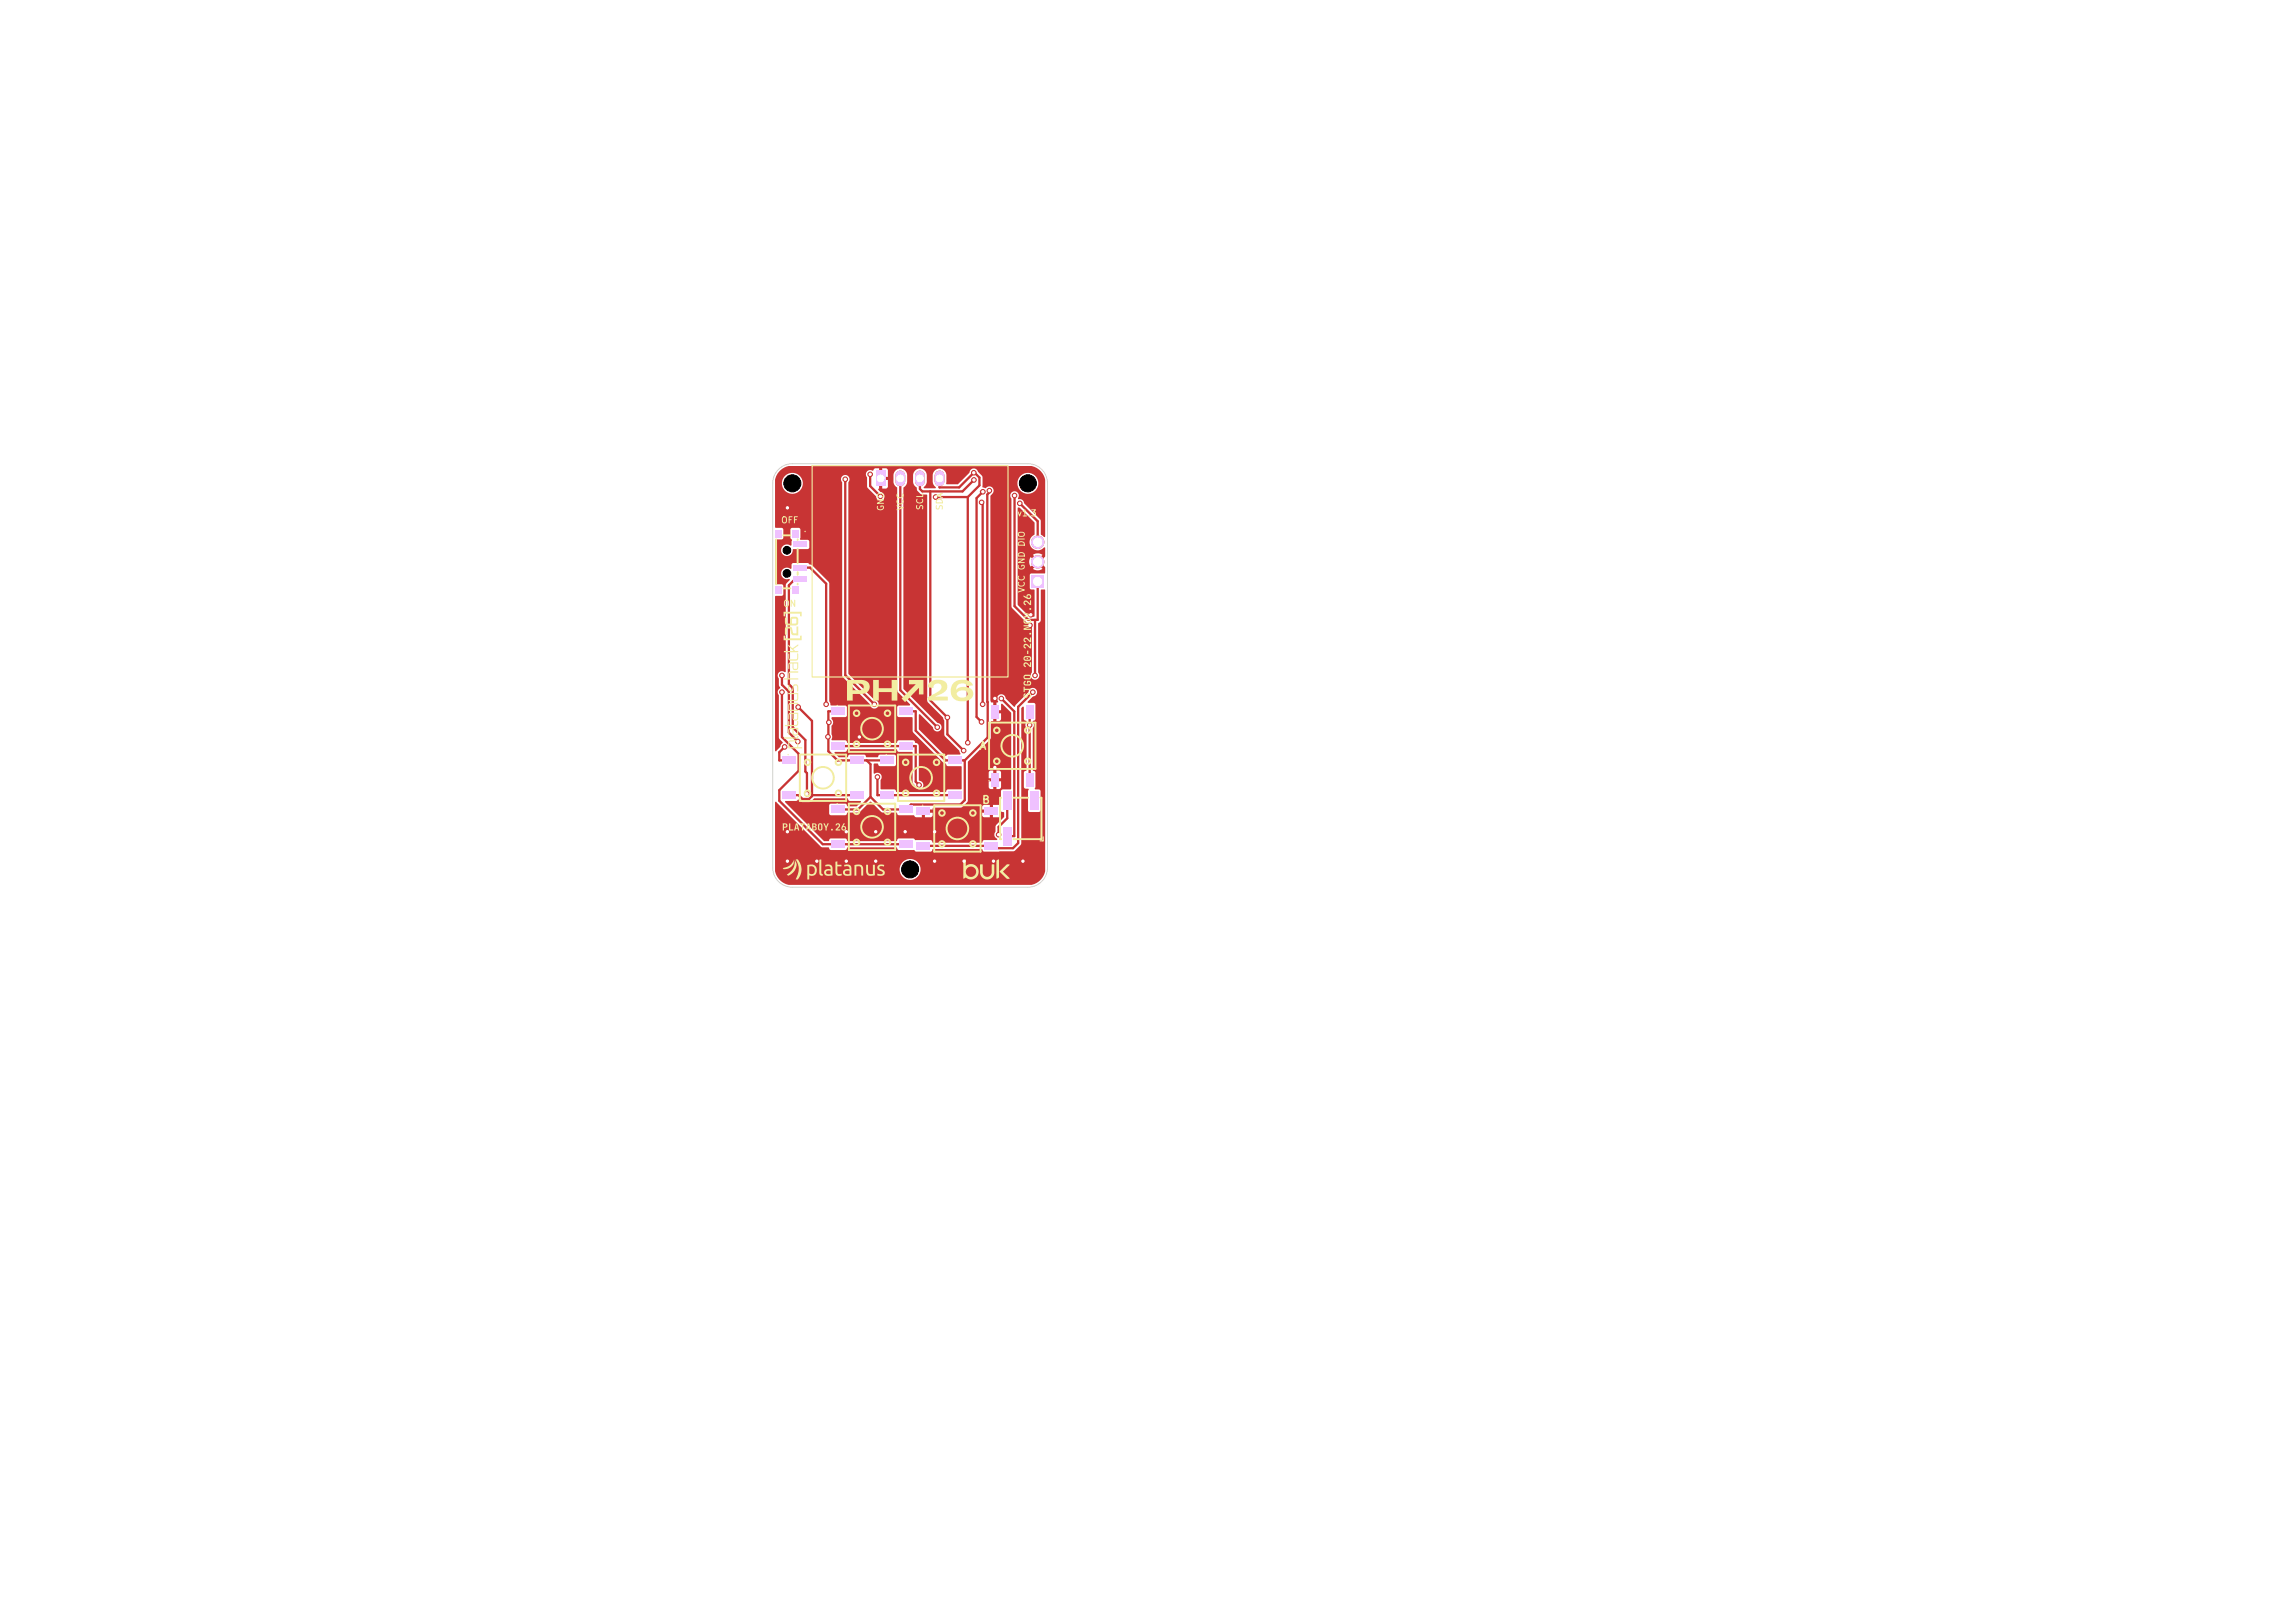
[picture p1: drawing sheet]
<svg xmlns="http://www.w3.org/2000/svg" width="297mm" height="210mm" viewBox="0 0 297 210" stroke-linecap="round" stroke-linejoin="round" font-family="sans-serif">
<defs><g id="words">
<g font-size="1" fill="#f2eda1">
<text x="126.7" y="97.3">A</text>
<text x="127" y="104.3">B</text>
</g>
<g font-size=".8" fill="#f2eda1">
<text x="101" y="67.9">OFF</text>
<text x="114.6" y="66.2" transform="rotate(-90 114.6 66.2)">GND</text>
<text x="117.1" y="66.1" transform="rotate(-90 117.1 66.1)">VCC</text>
<text x="119.7" y="66.1" transform="rotate(-90 119.7 66.1)">SCL</text>
<text x="122.2" y="66.1" transform="rotate(-90 122.2 66.1)">SDA</text>
<text x="131.6" y="67">v1.3</text>
<text x="132.8" y="76.8" transform="rotate(-90 132.8 76.8)">VCC GND DIO</text>
<text x="101.3" y="78.7">ON</text>
</g>
</g></defs>
<g fill="#c83434">
<path d="M113.9 97.9h1.8v1h-1.8z"/>
<path d="M122.7 97.9h1.8v1h-1.8z"/>
<path d="M122.7 102.4h1.8v1h-1.8z"/>
<path d="M113.9 102.4h1.8v1h-1.8z"/>
<path d="M107.6 91.5h1.8v1h-1.8z"/>
<path d="M116.4 91.5h1.8v1h-1.8z"/>
<path d="M116.4 96h1.8v1h-1.8z"/>
<path d="M107.6 96h1.8v1h-1.8z"/>
<path d="M107.6 104.2h1.8v1h-1.8z"/>
<path d="M116.4 104.2h1.8v1h-1.8z"/>
<path d="M116.4 108.7h1.8v1h-1.8z"/>
<path d="M107.6 108.7h1.8v1h-1.8z"/>
<path d="M113.3 60.9h1.3v2h-1.3z"/>
</g>
<path d="M116.5 61.5v.8M119 61.5v.8M121.6 61.5v.8" fill="none" stroke="#c83434" stroke-width="1.3"/>
<g fill="#c83434">
<path d="M128.2 100h1.1v1.8h-1.1z"/>
<path d="M128.2 91.2h1.1v1.8h-1.1z"/>
<path d="M132.8 91.2h.9v1.8h-.9z"/>
<path d="M132.8 100h.9v1.8h-.9z"/>
<path d="M133.3 102.4h1.1v2.4h-1.1z"/>
<path d="M129.8 102.4h1.1v2.4h-1.1z"/>
<path d="M129.8 107h1.1v2.4h-1.1z"/>
<path d="M133.5 74.5h1.6v1.5h-1.6z"/>
</g>
<g fill="#c83434" stroke="#c83434" stroke-width=".13">
<circle cx="134.3" cy="72.7" r=".8"/>
<circle cx="134.3" cy="70.2" r=".8"/>
</g>
<g fill="#c83434">
<path d="M102.7 70.1h1.8v.7h-1.8z"/>
<path d="M102.7 73.1h1.8v.7h-1.8z"/>
<path d="M102.7 74.6h1.8v.7h-1.8z"/>
<path d="M100.3 75.9h.8v1h-.8z"/>
<path d="M102.5 75.9h.8v1h-.8z"/>
<path d="M102.5 68.6h.8v1h-.8z"/>
<path d="M100.3 68.6h.8v1h-.8z"/>
<path d="M101.2 97.9h1.8v1h-1.8z"/>
<path d="M110 97.9h1.8v1h-1.8z"/>
<path d="M110 102.4h1.8v1h-1.8z"/>
<path d="M101.2 102.4h1.8v1h-1.8z"/>
<path d="M118.6 104.5h1.8v1h-1.8z"/>
<path d="M127.4 104.5h1.8v1h-1.8z"/>
<path d="M127.4 109h1.8v1h-1.8z"/>
<path d="M118.6 109h1.8v1h-1.8z"/>
</g>
<g fill="#c83434" stroke="#c83434" stroke-width=".13">
<circle cx="101.5" cy="96.6" r=".3"/>
<circle cx="128" cy="63.5" r=".3"/>
<circle cx="107.1" cy="95.3" r=".3"/>
<circle cx="107.3" cy="93.5" r=".3"/>
<circle cx="101.2" cy="87.4" r=".3"/>
<circle cx="113.6" cy="100.5" r=".3"/>
<circle cx="103.2" cy="95.9" r=".3"/>
<circle cx="118.9" cy="101.6" r=".3"/>
<circle cx="101.2" cy="89.6" r=".3"/>
<circle cx="101.9" cy="111.4" r=".3"/>
<circle cx="132.4" cy="111.4" r=".3"/>
<circle cx="120.9" cy="107.6" r=".3"/>
<circle cx="113.3" cy="107.6" r=".3"/>
<circle cx="128.8" cy="90.4" r=".3"/>
<circle cx="109.5" cy="107.6" r=".3"/>
<circle cx="111.2" cy="95.4" r=".3"/>
<circle cx="120.9" cy="111.4" r=".3"/>
<circle cx="128.6" cy="111.4" r=".3"/>
<circle cx="105.7" cy="111.4" r=".3"/>
<circle cx="133.4" cy="79.5" r=".3"/>
<circle cx="113.3" cy="111.4" r=".3"/>
<circle cx="133.3" cy="80.9" r=".3"/>
<circle cx="117.1" cy="107.6" r=".3"/>
<circle cx="101.9" cy="65.7" r=".3"/>
<circle cx="124.8" cy="111.4" r=".3"/>
<circle cx="109.5" cy="111.4" r=".3"/>
<circle cx="128.8" cy="99.3" r=".3"/>
<circle cx="101.9" cy="107.6" r=".3"/>
<circle cx="129.2" cy="108" r=".3"/>
<circle cx="133.9" cy="87.4" r=".3"/>
<circle cx="131.3" cy="64.1" r=".3"/>
<circle cx="106.9" cy="91.1" r=".3"/>
<circle cx="121.3" cy="94.1" r=".3"/>
<circle cx="124.7" cy="97.1" r=".3"/>
<circle cx="109.4" cy="62" r=".3"/>
<circle cx="126" cy="62.1" r=".3"/>
<circle cx="113.2" cy="91.1" r=".3"/>
<circle cx="122.6" cy="92.8" r=".3"/>
<circle cx="112.6" cy="61.4" r=".3"/>
<circle cx="126" cy="61.2" r=".3"/>
<circle cx="121.1" cy="64.3" r=".3"/>
<circle cx="113.9" cy="64.2" r=".3"/>
<circle cx="125.2" cy="96.1" r=".3"/>
<circle cx="127" cy="93.4" r=".3"/>
<circle cx="127.2" cy="63.6" r=".3"/>
<circle cx="133.2" cy="93.8" r=".3"/>
<circle cx="129.6" cy="90.4" r=".3"/>
<circle cx="132" cy="65.1" r=".3"/>
<circle cx="104.4" cy="102.7" r=".3"/>
<circle cx="103.3" cy="91.5" r=".3"/>
<circle cx="133.7" cy="89.6" r=".3"/>
<circle cx="127.2" cy="91.1" r=".3"/>
<circle cx="127" cy="65" r=".3"/>
</g>
<g fill="none" stroke="#c83434" stroke-width=".3">
<path d="M103.6 75h-.7l-.8 .7v12.8l.5 .5v5.1l1.6 1.7v4l.2 .2v2.7M103.6 73.5h1.2l2.1 2v15.6M109.4 62v25.4l3.8 3.7M112.6 61.4v1.5l1.3 1.3M114 61.9v1.4l.6 .6v28l-3.4 3.5M116.5 61.9v27.4l4.8 4.8M119 61.9v1.4l.4 .3h5.2l1.4-1.5M120.4 63.6v27l2.2 2.2v2.2l2.1 2.1M121.1 64.3h4.1M121.6 61.9v1.2h2.5l1.9-1.9h.1l.7 .6v1l-1.6 1.5M125.2 64.3v31.8M126.9 63.6h.3l-.8 .8v28.4l.6 .6"/>
<path d="M127 65l.2 .1v26M128 63.5v.2l-.2 .3v31.4l-2.9 3M131.3 64.1v14.3l1.8 1.8h1.2v-5M132 65.1l2.3 2.3v2.8M134.3 72.7l-1.2 1.2v5.3l.3 .3M101.2 89.6v5.8l2.2 2.1v2.2l-2.5 2.5v1.4l5.6 5.6h10.8M101.2 87.4v1.2l.9 .9v5.3l1.1 1.1M101.5 96.6l-.6 .7v1.1h1.2M103.3 91.5l1.8 1.8v9.7l-.4 .4h-.8l-.5-.5h-1.3M107.1 95.3h.1M107.3 93.5h-.1M108.5 92h-1.3v5.2l1.2 1.2h6.4"/>
<path d="M108.5 96.5h10v4.6l.4 .5M112.2 98.4l.5 .5v4.2M117.3 92h1.2v2.5l3.9 3.9h2.5M124.9 98.4v5.1l-.6 .6h-6.4l-.6 .6h-3l-1.6-1.6M129.6 90.4l1.7 1.7v16.1h-1M133.2 92.1v8.8M133.3 80.9l-4.6 4.5v16.8l-.4 .4v2.4h-8.8M133.7 89.6l-1.9 1.9v17.6l-.7 .7h-2.5l-.3-.3h-8.8M133.9 80.2v7.2M105.1 102.9h5.8M112.7 103.1l-1.7 1.6h-2.5M113.6 100.5v2.4h10"/>
<path d="M130.3 103.6v2.3l-1.1 1.1v1"/>
</g>
<g fill="#c83434">
<path d="M100.8 61l.7-.5 .6-.2h31.4a2.26 2.26 0 0 1 1.8 1.8v7.3l-.1 .1-.5-.4v-1.7l-.1-.2-2.1-2.1a.66 .66 0 0 0-.8-.5 .59 .59 0 0 0 0-.9 .59 .59 0 0 0-.8 .1 .64 .64 0 0 0 0 .7v14l.1 .2 1.8 1.8 .7 .2v6.3a.56 .56 0 0 0 .1 .8 .56 .56 0 0 0 .8 0 .56 .56 0 0 0-.1-.8v-6.3l.4-.4v-3.9l.1-.1h.3l.2 .1v36.3a2.26 2.26 0 0 1-1.8 1.8h-31.4a2.26 2.26 0 0 1-1.8-1.8v-.3h16.1a1.35 1.35 0 0 0 1.9 1.4 1.35 1.35 0 0 0 .4-2.3 1.35 1.35 0 0 0-2.2 .7l-.1 .2h-16.1v-8.6h.2l5.7 5.8 1.1 .1 .2 .3h1.9l.1-.1 .2-.3h6.3l.3 .4h1.9l.4 .2h1.8l.2-.1 .1-.2h6.4l.1 .2 .2 .1 3.9-.1 .8-.8 .1-.2v-17.4l.2-.3 .1 .1v1.6l.3 .2v.2a.61 .61 0 0 0 0 .7v5.5l-.2 .1-.1 .2v1.8l.2 .2 .4 .1-.1 .3 .1 2.5 .2 .2h1.1l.3-.3v-2.4l-.2-.2-.6-.1 .1-.3v-1.8l-.1-.2-.2-.1v-5.5a1.02 1.02 0 0 0 0-.9l.2-.1 .1-.2v-1.9l-.2-.2h-.7l-.1-.1 .7-.7a.56 .56 0 0 0 .5-.6 .56 .56 0 0 0-.6-.5 .56 .56 0 0 0-.5 .6l-1.8 1.9-1.1-1.1a.59 .59 0 0 0-.9-.5 .59 .59 0 0 0-.1 .9l-.3 .1v1h.6v-.7l.2-.1 1.2 1.2v9.7l-.1 .1-1.2 .1-.1 2-1-.1v1.7l.8-.1 .2-.2v-.4h.4v.1v.5l-1 1.1-.1 .8a.58 .58 0 0 0 .3 1l-.1 .1h-1.7l-.2 .3h-6.4l-.2-.3h-2l-.3-.2h-1.9l-.1 .1-.2 .2h-6.3l-.2-.2-.1-.1h-1.9l-.1 .1-.2 .2h-.5l-5.1-5 .1-.2h1.3l.3-.1 .5 .3h1l.6-.5h4.3l.2 .3 1.5 .1-.6 .6h-1.1l-.2-.2-.1-.1h-1.9l-.2 .2v1.1l.2 .2h1.9l.1-.1 .2-.3h1.5l1.4-1.4 1.5 1.4h1.9l.2 .3 .1 .1h1.9l.3 .2 .8 .1v-.7h.4v.7h.7l.3-.3v-.4h6.4v.4l.1 .2 .9 .1v-.7h-8.8v-.1h.2l.1-.2h1.1l.1-.3 6.3-.1v.4h1v-.7l-.8 .1-.2 .2h-2.5l.6-.6 .1-.2v-2.5h2.6l.1 .8 .2 .2h.3v-1h.4v1h.4l.2-.2v-.8h-4.2v-1.1h2.6v.7h.6v-1h.4v1h.6v-.8l-.2-.2h-1.1l-.3 .3h-2.6v-1.5l2.9-2.9v-2.2l.1-.1h.2v-1h.4v1h.4l.2-.3v-.7h-1v-1.4h-.2l-.1-.3v-26.5a.61 .61 0 0 0 .4-.7 .61 .61 0 0 0-.6-.5l-.2 .1a.43 .43 0 0 1-.7-.1l.1-.5h4.5a1.35 1.35 0 0 0 1.8 1.4 1.35 1.35 0 0 0 .4-2.3 1.35 1.35 0 0 0-2.2 .7v.2h-4.5l-.1-.8-.6-.6a.57 .57 0 0 0-.6-.4 .57 .57 0 0 0-.5 .6l-1.5 1.5-1.4-.1v-1.2a.89 .89 0 0 0-.9-.8 .89 .89 0 0 0-.9 .8v1l.1 .3 .3 .4-.1 .1-1.5-.1 .4-.6v-1.1a.89 .89 0 0 0-.8-.8 .89 .89 0 0 0-.9 .8v1l.2 .5a.51 .51 0 0 1 .3 .5l.5 .6h.7l.1 .1v26.6l.1 .2 1.9 1.9 .2 .4v2l1.9 1.9 .2 .5h-1.6l-.4 .2-3.4-3.4v-1.9l.2-.1 1.6 1.7a.57 .57 0 0 0 .6 .6 .57 .57 0 0 0 .6-.6 .57 .57 0 0 0-.6-.6l-4.4-4.4v-26l.5-.6v-1.1a.89 .89 0 0 0-.9-.8 .89 .89 0 0 0-.9 .8l.1 1.1 .4 .6v26.3l.1 .2 1.6 1.6-.1 .1-1.5 .1-.1 1.2 .2 .2h1.8v1.8l.1 .2 4 4a.29 .29 0 0 1 .3 .3l1.9 .1 .1 2.8-.1 .1h-1.7l-.2 .1-.1 .3h-6.3l-.2-.3-.2-.1h-1.7v-1.1a.57 .57 0 0 0 0-.8 .57 .57 0 0 0-.8-.1l-.1-.1v-1.2h.5l.1 .3h.2h1.9l.2-.2-.1-1.2-2-.1-.2 .1-.1 .3h-1.4l-.2-.3-.2-.1h-1.8l-.2 .1-.1 .3h-1.1l-.6-.7h1.5l.2-.4h6.3l.2 .3 .1 .1h1.8v3.9l.3 .4a.57 .57 0 0 0 .5 .5 .57 .57 0 0 0 .6-.5 .57 .57 0 0 0-.6-.6v-4.5l-.2-.3a.29 .29 0 0 1-.4-.3l-2-.1-.1 .1-.2 .2h-6.3l-.2-.2-.1-.1h-1.7l-.1-.1 .1-.3-.1-.4v-1a.64 .64 0 0 0 0-1l.1-.2 1.8-.1 .1-1.2-.2-.2h-1.9l-.2-.6v-15.3l-2.2-2.3-.4-.1-.1-.1h-2l-.2 .1v.6h-.1a.76 .76 0 0 0-1.2 .5 .76 .76 0 0 0 1 .8l.1 .2-.5 .6v11.2l-.2 .1a.57 .57 0 0 0-.7 0 .57 .57 0 0 0 0 .8v.9l.2 .3a.6 .6 0 0 0-.2 1v5.4l.5 .7-.3 .5-.6 .6-.1-.1v-19.9l.1-.1 .9-.1 .1-1.2-.2-.2-.9-.1v-4.4h.8a.76 .76 0 0 0 .8 .9 .76 .76 0 0 0 .7-.9h1.9l.2-.2v-1l-1.2-.1 .1-1.3-.2-.2h-.9l-.2 .2v1.1l.2 .3-.1 .6-.1 .1a.76 .76 0 0 0-1.2 .5h-.8v-1.3h.9l.2-.2-.1-1.2-.9-.1-.1-.1v-5.8h.9v.2a1.35 1.35 0 0 0 1.7 1.2 1.35 1.35 0 0 0 .9-1.9h5l.2 .5v25l.1 .2 3.5 3.5a.57 .57 0 0 0 .5 .6 .57 .57 0 0 0 .6-.6 .57 .57 0 0 0-.6-.5l-3.3-3.4v-24.8a.56 .56 0 0 0-.1-.9 .56 .56 0 0 0-.9 .4h-5l-.4-.4-.3-.2h9l.1 .5v1.3l1.2 1.1a.57 .57 0 0 0 .5 .6 .57 .57 0 0 0 .6-.6 .57 .57 0 0 0-.6-.6l-.3-.3 .2-.1v-.9h.4v.9h.5l.2-.2v-.9h-.5v-.4h.5v-.9l-.2-.2h-.5v.9h-.4v-.9h-.5l-.4 .3a.56 .56 0 0 0-.8 .4h-9a1.35 1.35 0 0 0-1.9 1.1h-.9l.1-.7z"/>
<path d="M131.7 65.7h.3l1.9 1.9v1.5a1.09 1.09 0 0 0-.5 1.7 1.09 1.09 0 0 0 1.7 0l.2 .1v1.1l-.5 .5-.3-.3 .4-.4a1.09 1.09 0 0 0-1.2 0l.4 .4-.3 .3-.4-.4a1.09 1.09 0 0 0 0 1.2l.4-.4 .3 .3-.4 .4a1.09 1.09 0 0 0 1.2 0l-.4-.4 .3-.3 .5 .5-.1 .8h-1.7l-.2 .2v1.7l.1 .2h.4l.1 .1v3.3l-.1 .1h-.5l-1.6-1.6z"/>
</g>
<g fill="#f2eda1">
<path d="M129 111.3a.17 .17 0 0 1 .3-.1 .17 .17 0 0 1 0 .3v1.4a.49 .49 0 0 1-.3 .8z"/>
<path d="M129.4 112.7l.5-.5a.61 .61 0 0 1 .8-.3l-.7 .7a.24 .24 0 0 0-.2 .3 .24 .24 0 0 0 .3 .2l.4 .3a.15 .15 0 0 1 .1 .2 .15 .15 0 0 1-.1 .1h-.2l-.9-.9z"/>
<path d="M126.9 111.9v-.1a.26 .26 0 0 1 .3 .1 .26 .26 0 0 1 0 .3v.3a.64 .64 0 0 0 .2 .8 .64 .64 0 0 0 .8 0l.1-.4v-.7a.22 .22 0 0 1 .1-.3 .22 .22 0 0 1 .3 0 .22 .22 0 0 1 0 .3v.6a.96 .96 0 0 1-1.1 1 .96 .96 0 0 1-.8-1.3z"/>
<path d="M124.7 111.3a.16 .16 0 0 1 .3-.1 .16 .16 0 0 1 0 .3v.6l.4-.3 .6 .1 .4 .2 .2 .5v.5l-.3 .4-.4 .3h-.5a.59 .59 0 0 0-.7-.1v-.9h.3a.67 .67 0 0 0 1 .6 .67 .67 0 0 0 0-1.2 .67 .67 0 0 0-1 .6h-.3z"/>
<path d="M101.3 112.3l.9-.3 .5-.7v.5l-.4 .4-.6 .3h-.3z"/>
<path d="M106 111.2h.3v1.7v.2h.2v.2h-.3l-.2-.3z"/>
<path d="M102.8 111.2l.3 .6-.1 .5-.4 .6-.6 .4-.2-.1 .6-.5 .3-.5z"/>
<path d="M108.1 111.5h.3v.4h.5v.2h-.5v.7l.1 .3 .4-.1v.3h-.5l-.2-.2z"/>
<path d="M103 111.2h.2l.1 .1 .3 .6 .1 .4-.1 .8-.4 .7h-.2l.3-.9 .1-.7z"/>
<path d="M113.6 112l.4-.1h.4v.2h-.4l-.2 .1 .1 .2 .6 .3v.3l-.2 .3h-.4h-.4l.1-.3 .4 .1 .2-.1v-.2l-.6-.3-.1-.3z"/>
<path d="M112.1 111.9h.2l.1 1 .1 .2h.2h.3v-1.2h.2v1.4h-.6l-.4-.1-.1-.4z"/>
<path d="M110.6 111.9h.6l.4 .1 .1 .4v.9h-.2l-.1-1-.1-.2h-.2h-.3v1.2h-.2z"/>
<path d="M106.8 111.9h.5l.4 .1v.3v1h-.6l-.4-.1v-.3h.2l.2 .2h.4v-.4h-.4l-.2 .2h-.2v-.2l.2-.2h.6l-.1-.4h-.6z"/>
<path d="M109.2 111.9h.6l.3 .1 .1 .3v1h-.7l-.3-.1-.1-.3h.2l.2 .2h.4v-.4h-.4l-.2 .2h-.2v-.2l.2-.2h.6l-.1-.4h-.5z"/>
<path d="M117.6 88h1.9v1.8l-.6 .1v-.9l-1.8 1.8-.4-.4 1.8-1.9h-.7a.21 .21 0 0 1-.2-.3z"/>
<path d="M104.5 111.9h.8l.3 .2 .1 .4v.4l-.2 .3-.4 .1-.4-.1v.6h-.2v-1.7h.2v.9l.2 .1 .4-.1 .1-.5-.2-.4h-.7z"/>
<path d="M109.6 88h1.9l.5 .1 .3 .2 .2 .2v.7l-.3 .4-.4 .1-1.4 .1-.1 .9h-.7v-2.2h.7v.8h1.2l.2-.2 .1-.2-.1-.3-.3-.1h-1.8z"/>
<path d="M120.3 88.3l.4-.2 .6-.1h.7l.4 .3 .2 .5-.2 .5-.4 .4-.9 .4h1.6v.5h-2.6v-.4l1.4-.8 .3-.2v-.3l-.1-.3-.3-.2-.4 .1-.2 .4a.22 .22 0 0 1-.4 .1l-.3-.1v-.3z"/>
<path d="M113 88h.6a.16 .16 0 0 1 .2 .1 .16 .16 0 0 1-.1 .1v.7a.18 .18 0 0 0 .1 .2 .18 .18 0 0 0 .2-.1h1.2a.18 .18 0 0 0 .2-.1 .18 .18 0 0 0 0-.1v-.8h.7v2.7l-.7-.1v-1h-1.7v1.1h-.7z"/>
<path d="M132.9 84.2h.2v.4h-.2z"/>
<path d="M123.4 88.4l.5-.3 .6-.1h.6l.5 .3 .3 .4-.7 .1-.3-.3h-.6l-.4 .2-.2 .5 .4-.2 .4-.1h.6l.4 .1 .3 .3 .1 .3v.4l-.1 .3-.5 .3-.6 .1h-.7l-.5-.3-.3-.2-.1-.4h.7l.2 .3 .5 .2 .5-.2 .2-.3-.2-.4-.4-.1-.5 .1-.3 .4h-.7v-.8z"/>
<path d="M101.5 95.4h1.5l.2-.2h.1v.3l-.2 .1h-1.6z"/>
<path d="M102.1 106.5h.2v.8h.4v.2h-.6z"/>
<path d="M103.5 106.5h.7v.2h-.3v.8h-.1v-.8h-.3z"/>
<path d="M132.5 88.9h.1v.2h.8v.2h-.8v.2h-.1z"/>
<path d="M106.6 106.5h.1l.2 .5 .2-.5h.2l-.3 .6v.4h-.2v-.4z"/>
<path d="M102 93.3h.1v.5h.8l.2-.1 .1-.4 .1 .5-.3 .2h-1.4v-.2h.4z"/>
<path d="M102.1 84.5l.1 .7 .3 .1h.6l.1-.8v.9l-.2 .1-.9-.1-.1-.2z"/>
<path d="M101.3 106.5l.4 .1 .2 .2-.1 .2-.3 .1v.4h-.2v-.8h.2v.3l.2-.1v-.1l-.1-.1h-.3z"/>
<path d="M109.2 106.5h.1l-.2 .4h.3l.1 .2-.1 .3-.2 .1-.2-.1-.1-.2h.1l.2 .1 .1-.1-.1-.2-.2 .2h-.1z"/>
<path d="M132.5 77l.7 .4 .1-.2v-.1l-.3-.1v.2h-.2v-.1l.2-.2h.2l.2 .1v.3l-.1 .2h-.3l-.5-.3z"/>
<path d="M132.5 79.2l.9 .3v.2l-.9 .3v-.2l.8-.2-.8-.2z"/>
<path d="M102.1 88.6l.1 .6 .1 .1 .2-.1 .2-.6 .2-.1 .3 .1 .1 .2v.6l-.1 .1v-.7l-.3-.1-.1 .1-.2 .6h-.5l-.1-.2z"/>
<path d="M108.2 106.6l.3-.1 .2 .2v.3l-.4 .3h.4v.2h-.6v-.2l.5-.5-.2-.1-.1 .1h-.2z"/>
<path d="M132.5 77.8l.4-.1 .4 .4v-.4h.1v.6h-.1l-.5-.4-.2 .1 .2 .1v.2h-.2l-.1-.2z"/>
<path d="M132.5 82.6l.4-.1 .4 .4v-.4h.1v.6h-.1l-.5-.4-.2 .1 .2 .2v.1h-.2l-.1-.2z"/>
<path d="M132.5 83.4l.4-.1 .4 .4v-.4h.1v.6h-.1l-.5-.4-.2 .1 .2 .2v.1h-.2l-.1-.2z"/>
<path d="M132.5 85.8l.4-.1 .4 .4v-.4h.1v.6h-.1l-.5-.4-.2 .1 .2 .2v.1h-.2l-.1-.2z"/>
<path d="M101.4 82.3h.2v.3h1.9v-.3h.2l.1 .5h-2.4z"/>
<path d="M101.4 79.2h2.3v.5h-.2v-.3h-1.9v.3h-.2z"/>
<path d="M103 106.5h.2l.2 1h-.1l-.1-.3h-.2l-.1 .3h-.1l.1-.4h.3l-.1-.4-.1 .4h-.1z"/>
<path d="M104.5 106.5h.2l.3 1h-.2l-.1-.3h-.2v.3h-.2l.1-.4h.3l-.1-.4-.1 .4h-.1z"/>
<path d="M105.9 106.6l.3-.1 .2 .2v.6l-.1 .2h-.3l-.1-.2v-.3h.1l.1 .3 .2-.1-.1-.5h-.2v.3h-.1z"/>
<path d="M132.5 80.2l.2-.1h.6l.1 .2v.2l-.2 .2h-.6l-.1-.3h.1l.1 .1h.5l.1-.1-.1-.1h-.5l-.1 .1h-.1z"/>
<path d="M132.5 87.4l.2-.1h.6l.1 .2v.2l-.2 .2h-.6l-.1-.3h.1l.1 .1h.5l.1-.1-.1-.1h-.5l-.1 .1h-.1z"/>
<path d="M132.5 89.8l.2-.1-.1 .3 .1 .1 .3-.4h.3l.1 .2v.3l-.2 .1 .1-.3-.2-.2-.2 .4-.3 .1-.1-.2z"/>
<path d="M102 89.7h1.3l-.1 .9-.2 .1h-1v-.1l1.1-.1 .1-.3v-.4h-1.2z"/>
<path d="M102.1 91l.2-.1h1v.2h-1.1l-.1 .7h1.2v.2h-1.3z"/>
<path d="M132.5 85l.8-.1 .1 .2v.2l-.2 .2h-.6l-.1-.3h.1l.1 .2h.5l.1-.2-.1-.1h-.5l-.1 .1h-.1z"/>
<path d="M132.5 88.2l.2-.1v.2l-.1 .1 .1 .1h.5l.1-.2h-.2v.1h-.2v-.3h.4l.1 .2v.2l-.2 .2h-.6l-.1-.2z"/>
<path d="M105.1 106.5h.4l.2 .2v.2l-.2 .1 .2 .1v.1l-.1 .2-.5 .1v-.5h.2v.3h.2v-.1l-.1-.1-.3-.1v-.3h.2v.2l.2-.1-.1-.1h-.3z"/>
<path d="M102.1 94.3l.2-.1h1l-.1 .9-.2 .1-.3-.1-.1-.2v-.6h-.2l-.2 .1-.1 .7-.1-.8h.7v.6l.1 .1h.3l.1-.1v-.6h-1.2z"/>
<path d="M102.1 92.3l.2-.1h1l-.1 .9-.2 .1-.4-.1v-.7h.1v.6l.2 .1 .2-.1 .1-.6h-.6l-.4 .1-.1 .6-.1-.6z"/>
<path d="M102.1 85.8l.2-.1h1l-.1 .9-.4 .1-.2-.3v-.5h.1v.6h.4l.1-.6h-.8l-.2 .1-.1 .6-.1-.6z"/>
<path d="M102 83.4l.6 .5 .7-.5v.2l-.6 .4 .2 .2h.4v.2h-1.8v-.2h1.2l-.7-.6z"/>
<path d="M102.1 87l.2-.1h1v.1l-1.1 .1-.1 .7h1.2v.1h-1.8v-.1h.5z"/>
<path d="M101.7 81.2l.2-.1h.5l.1 .2 .1 .6 .5 .1v-.9h.2v1.1l-.8-.1-.3-.8-.4 .1v.8h-.1l-.1-.2v-.4z"/>
<path d="M132.5 80.9h.9v.2l-.7 .3h.7v.1h-.9v-.2l.7-.3h-.7z"/>
<path d="M102.1 95.9l.2-.1h.8l.2 .2v.7h.5v.1h-1.8v-.1h1.2l-.1-.7-.4-.1-.5 .1-.1 .7h-.1z"/>
<path d="M101.7 79.9h.1l.1 .8h.4v-.3h.2v.3h.4l.2-.1-.1-.5h-.4l-.1 .3h-.2v-.4l.2-.2h.6l.2 .3v.7l-.3 .1h-1.2l-.2-.4v-.5z"/>
<circle cx="132.9" cy="85.2" r=".09"/>
<circle cx="107.7" cy="107.4" r=".12"/>
<circle cx="133.3" cy="78.8" r=".12"/>
<circle cx="133.3" cy="82" r=".12"/>
</g>
<path d="M105.1 60.3h25.4v27.3h-25.4zM129.6 103.2h-.2v5.4h.2M134.6 103.2h.2v5.4h-.2M135 108.3v.5h-.4" fill="none" stroke="#f2eda1" stroke-width=".15"/>
<g fill="none" stroke="#f2eda1" stroke-width=".25">
<path d="M100.4 69.8v5.8M101.4 69.3h.9M101.4 76.1h.9M103.2 69.8v.1M103.2 71v1.9M103.2 74v.4M103.2 75.5v.1M103.5 97.6h6v6h-6zM109.9 91.3h6v6h-6zM116.2 97.6h6v6h-6zM128 93.5h6v6h-6zM109.9 104h6v6h-6z"/>
<path d="M120.9 104.2h6v6h-6zM129.6 103.2h-.2v5.4h.2M131.1 103.2h2M134.6 103.2h.2v5.4h-3.7"/>
<circle cx="104.5" cy="98.6" r=".36"/>
<circle cx="108.5" cy="98.6" r=".36"/>
<circle cx="110.9" cy="96.3" r=".36"/>
<circle cx="110.9" cy="92.3" r=".36"/>
<circle cx="112.9" cy="94.3" r="1.4"/>
<circle cx="114.9" cy="96.3" r=".36"/>
<circle cx="114.9" cy="92.3" r=".36"/>
<circle cx="117.2" cy="98.6" r=".36"/>
<circle cx="121.2" cy="98.6" r=".36"/>
<circle cx="129" cy="98.5" r=".36"/>
<circle cx="129" cy="94.5" r=".36"/>
<circle cx="131" cy="96.5" r="1.4"/>
<circle cx="133" cy="94.5" r=".36"/>
<circle cx="133" cy="98.5" r=".36"/>
<circle cx="104.5" cy="102.6" r=".36"/>
<circle cx="106.5" cy="100.6" r="1.4"/>
<circle cx="108.5" cy="102.6" r=".36"/>
<circle cx="110.9" cy="109" r=".36"/>
<circle cx="110.9" cy="105" r=".36"/>
<circle cx="112.9" cy="107" r="1.4"/>
<circle cx="114.9" cy="109" r=".36"/>
<circle cx="114.9" cy="105" r=".36"/>
<circle cx="117.2" cy="102.6" r=".36"/>
<circle cx="119.2" cy="100.6" r="1.4"/>
<circle cx="121.2" cy="102.6" r=".36"/>
<circle cx="121.9" cy="105.2" r=".36"/>
<circle cx="121.9" cy="109.2" r=".36"/>
<circle cx="123.9" cy="107.2" r="1.4"/>
<circle cx="125.9" cy="105.2" r=".36"/>
<circle cx="125.9" cy="109.2" r=".36"/>
</g>
<g fill="none" stroke="#f2eda1" stroke-width=".13">
<circle cx="104.2" cy="68.8" r=".03"/>
<circle cx="102" cy="97.6" r=".03"/>
<circle cx="108.4" cy="91.3" r=".03"/>
<circle cx="114.7" cy="97.6" r=".03"/>
<circle cx="108.4" cy="104" r=".03"/>
<circle cx="119.4" cy="104.2" r=".03"/>
<circle cx="128" cy="101" r=".03"/>
<circle cx="134.7" cy="103.3" r=".03"/>
</g>
<g fill="#efc1ff">
<path d="M113.9 97.9h1.8v1h-1.8z"/>
<path d="M122.7 97.9h1.8v1h-1.8z"/>
<path d="M122.7 102.4h1.8v1h-1.8z"/>
<path d="M113.9 102.4h1.8v1h-1.8z"/>
<path d="M107.6 91.5h1.8v1h-1.8z"/>
<path d="M116.4 91.5h1.8v1h-1.8z"/>
<path d="M116.4 96h1.8v1h-1.8z"/>
<path d="M107.6 96h1.8v1h-1.8z"/>
<path d="M107.6 104.2h1.8v1h-1.8z"/>
<path d="M116.4 104.2h1.8v1h-1.8z"/>
<path d="M116.4 108.7h1.8v1h-1.8z"/>
<path d="M107.6 108.7h1.8v1h-1.8z"/>
<path d="M113.3 60.9h1.3v2h-1.3z"/>
</g>
<path d="M116.5 61.5v.8M119 61.5v.8M121.6 61.5v.8" fill="none" stroke="#efc1ff" stroke-width="1.3"/>
<circle cx="133" cy="62.5" r="1.1" fill="#efc1ff" stroke="#efc1ff" stroke-width=".13"/>
<g fill="#efc1ff">
<path d="M128.2 100h1.1v1.8h-1.1z"/>
<path d="M128.2 91.2h1.1v1.8h-1.1z"/>
<path d="M132.8 91.2h.9v1.8h-.9z"/>
<path d="M132.8 100h.9v1.8h-.9z"/>
<path d="M133.3 102.4h1.1v2.4h-1.1z"/>
<path d="M129.8 102.4h1.1v2.4h-1.1z"/>
<path d="M129.8 107h1.1v2.4h-1.1z"/>
<path d="M133.5 74.5h1.6v1.5h-1.6z"/>
</g>
<g fill="#efc1ff" stroke="#efc1ff" stroke-width=".13">
<circle cx="134.3" cy="72.7" r=".8"/>
<circle cx="134.3" cy="70.2" r=".8"/>
<circle cx="101.8" cy="74.2" r=".5"/>
<circle cx="101.8" cy="71.2" r=".5"/>
</g>
<g fill="#efc1ff">
<path d="M102.7 70.1h1.8v.7h-1.8z"/>
<path d="M102.7 73.1h1.8v.7h-1.8z"/>
<path d="M102.7 74.6h1.8v.7h-1.8z"/>
<path d="M100.3 75.9h.8v1h-.8z"/>
<path d="M102.5 75.9h.8v1h-.8z"/>
<path d="M102.5 68.6h.8v1h-.8z"/>
<path d="M100.3 68.6h.8v1h-.8z"/>
<path d="M101.2 97.9h1.8v1h-1.8z"/>
<path d="M110 97.9h1.8v1h-1.8z"/>
<path d="M110 102.4h1.8v1h-1.8z"/>
<path d="M101.2 102.4h1.8v1h-1.8z"/>
</g>
<circle cx="102.5" cy="62.5" r="1.1" fill="#efc1ff" stroke="#efc1ff" stroke-width=".13"/>
<g fill="#efc1ff">
<path d="M118.6 104.5h1.8v1h-1.8z"/>
<path d="M127.4 104.5h1.8v1h-1.8z"/>
<path d="M127.4 109h1.8v1h-1.8z"/>
<path d="M118.6 109h1.8v1h-1.8z"/>
</g>
<circle cx="117.8" cy="112.5" r="1.1" fill="#efc1ff" stroke="#efc1ff" stroke-width=".13"/>
<path d="M100.7 60.7a2.54 2.54 0 0 1 1.8-.7h30.5a2.54 2.54 0 0 1 2.6 2.5v49.8a2.54 2.54 0 0 1-2.6 2.5h-30.5a2.54 2.54 0 0 1-2.5-2.5v-49.8a2.54 2.54 0 0 1 .7-1.8z" fill="none" stroke="#d0d2cd" stroke-width=".13"/>
<g fill="#fff" stroke="#fff" stroke-width=".13">
<circle cx="101.5" cy="96.6" r=".15"/>
<circle cx="128" cy="63.5" r=".15"/>
<circle cx="107.1" cy="95.3" r=".15"/>
<circle cx="107.3" cy="93.5" r=".15"/>
<circle cx="101.2" cy="87.4" r=".15"/>
<circle cx="113.6" cy="100.5" r=".15"/>
<circle cx="103.2" cy="95.9" r=".15"/>
<circle cx="118.9" cy="101.6" r=".15"/>
<circle cx="101.2" cy="89.6" r=".15"/>
<circle cx="101.9" cy="111.4" r=".15"/>
<circle cx="132.4" cy="111.4" r=".15"/>
<circle cx="121" cy="107.6" r=".15"/>
<circle cx="113.3" cy="107.6" r=".15"/>
<circle cx="128.7" cy="90.4" r=".15"/>
<circle cx="109.5" cy="107.6" r=".15"/>
<circle cx="111.2" cy="95.4" r=".15"/>
<circle cx="121" cy="111.4" r=".15"/>
<circle cx="128.6" cy="111.4" r=".15"/>
<circle cx="105.7" cy="111.4" r=".15"/>
<circle cx="133.4" cy="79.5" r=".15"/>
<circle cx="113.3" cy="111.4" r=".15"/>
<circle cx="133.3" cy="80.9" r=".15"/>
<circle cx="117.1" cy="107.6" r=".15"/>
<circle cx="101.9" cy="65.7" r=".15"/>
<circle cx="124.8" cy="111.4" r=".15"/>
<circle cx="109.5" cy="111.4" r=".15"/>
<circle cx="128.7" cy="99.3" r=".15"/>
<circle cx="101.9" cy="107.6" r=".15"/>
<circle cx="129.2" cy="108" r=".15"/>
<circle cx="133.9" cy="87.4" r=".15"/>
<circle cx="131.3" cy="64.1" r=".15"/>
<circle cx="106.9" cy="91.1" r=".15"/>
<circle cx="121.3" cy="94.1" r=".15"/>
<circle cx="124.7" cy="97.1" r=".15"/>
<circle cx="109.4" cy="62" r=".15"/>
<circle cx="126" cy="62.1" r=".15"/>
<circle cx="113.2" cy="91.1" r=".15"/>
<circle cx="122.6" cy="92.8" r=".15"/>
<circle cx="112.6" cy="61.4" r=".15"/>
<circle cx="126" cy="61.2" r=".15"/>
<circle cx="121.1" cy="64.3" r=".15"/>
<circle cx="113.9" cy="64.2" r=".15"/>
<circle cx="125.2" cy="96.1" r=".15"/>
<circle cx="127" cy="93.4" r=".15"/>
<circle cx="127.2" cy="63.6" r=".15"/>
<circle cx="133.3" cy="93.8" r=".15"/>
<circle cx="129.6" cy="90.4" r=".15"/>
<circle cx="132" cy="65.1" r=".15"/>
<circle cx="104.4" cy="102.7" r=".15"/>
<circle cx="103.3" cy="91.5" r=".15"/>
<circle cx="133.7" cy="89.6" r=".15"/>
<circle cx="127.2" cy="91.1" r=".15"/>
<circle cx="127" cy="65" r=".15"/>
<circle cx="114" cy="61.9" r=".44"/>
<circle cx="116.5" cy="61.9" r=".44"/>
<circle cx="119.1" cy="61.9" r=".44"/>
<circle cx="121.6" cy="61.9" r=".44"/>
<circle cx="134.3" cy="75.2" r=".55"/>
<circle cx="134.3" cy="72.7" r=".55"/>
<circle cx="134.3" cy="70.2" r=".55"/>
</g>
<g fill="#000" stroke="#000" stroke-width=".13">
<circle cx="101.8" cy="74.2" r=".5"/>
<circle cx="101.8" cy="71.2" r=".5"/>
<circle cx="102.5" cy="62.5" r="1.1"/>
<circle cx="133" cy="62.5" r="1.1"/>
<circle cx="117.8" cy="112.5" r="1.1"/>
</g>
<use href="#words"/>
</svg>
